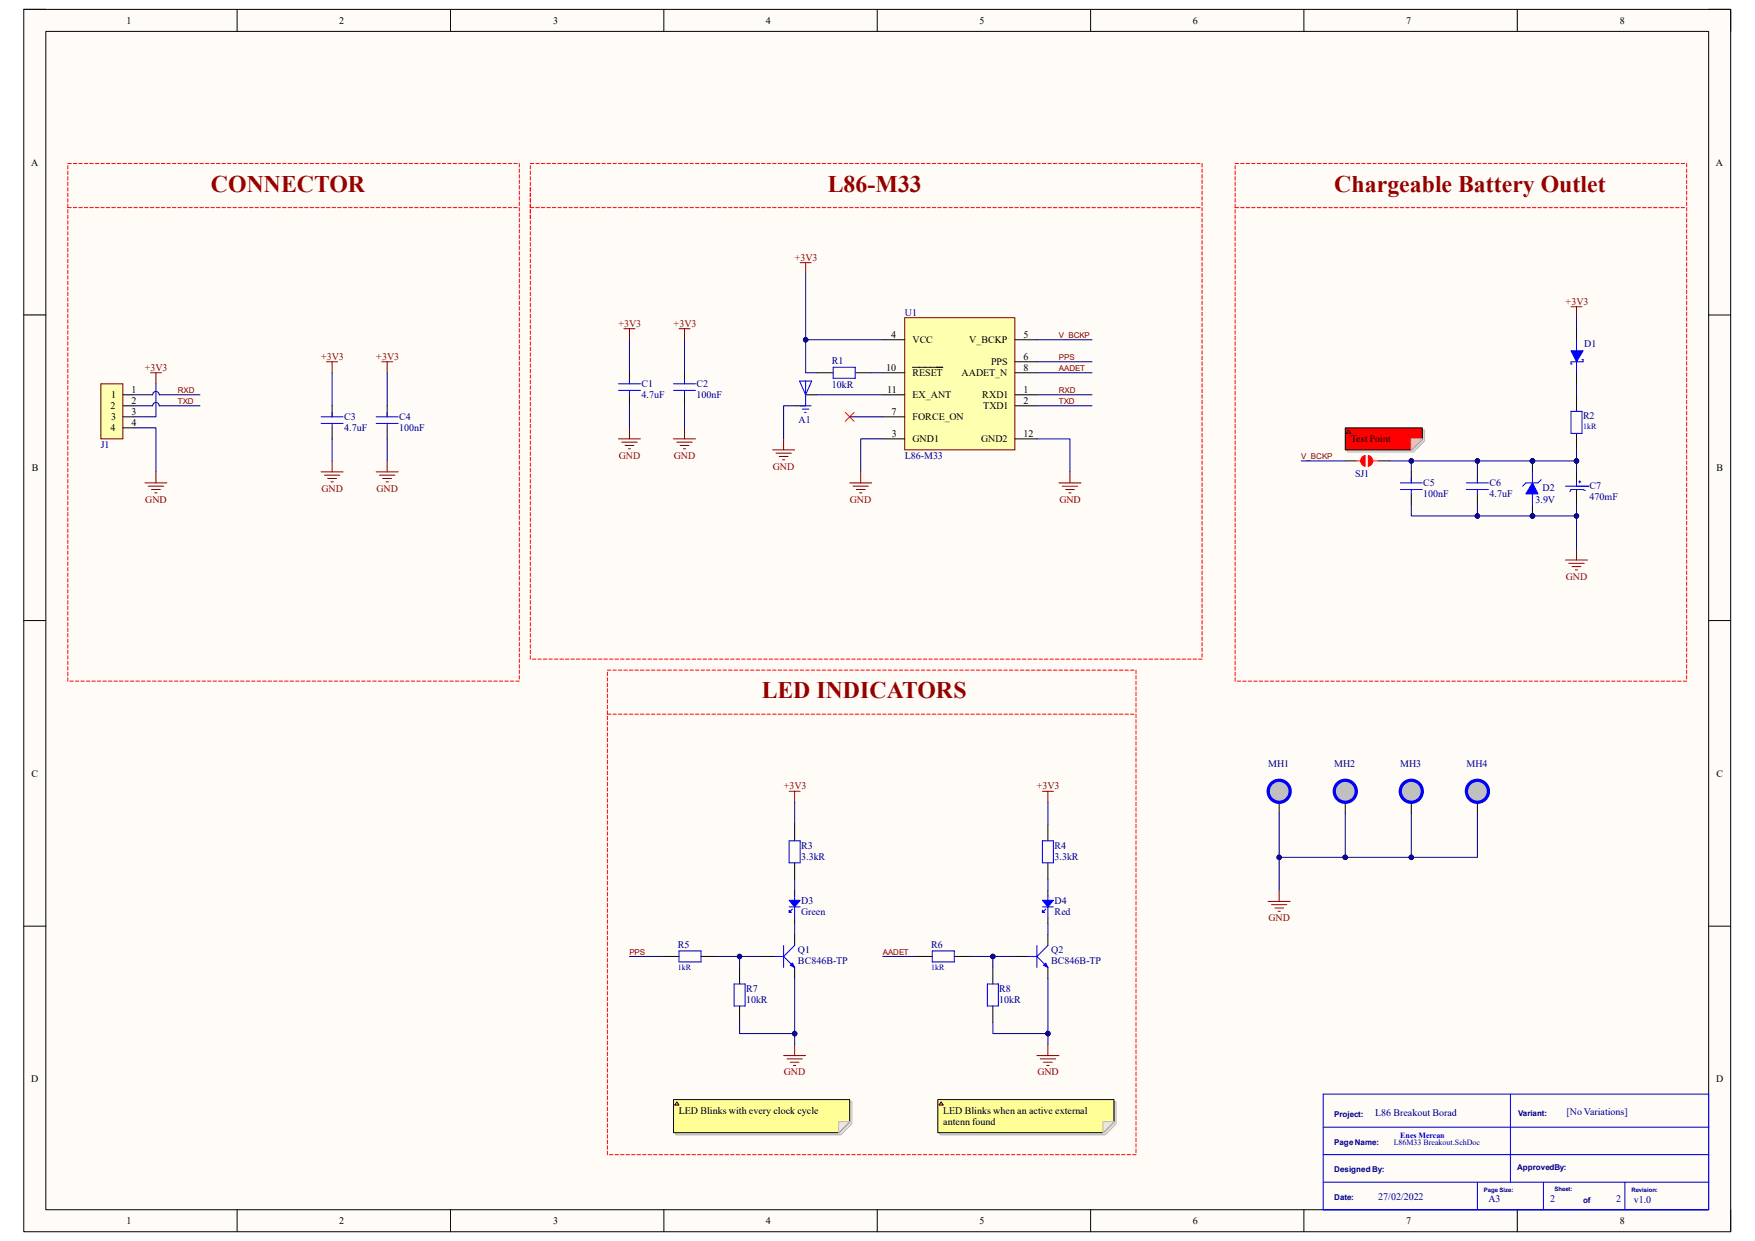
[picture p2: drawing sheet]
<svg xmlns="http://www.w3.org/2000/svg" width="297mm" height="210mm" viewBox="0 0 297 210" stroke-linecap="round" stroke-linejoin="round" font-family="sans-serif">
<defs><g id="words">
<g font-size="4" fill="#980000">
<text x="35.7" y="32.4">CONNECTOR</text>
<text x="140.1" y="32.4">L86-M33</text>
<text x="225.8" y="32.4">Chargeable Battery Outlet</text>
<text x="128.9" y="118.2">LED INDICATORS</text>
</g>
<g font-size="1.7">
<text x="21.4" y="4">1</text>
<text x="57.4" y="4">2</text>
<text x="93.6" y="4">3</text>
<text x="129.6" y="4">4</text>
<text x="165.8" y="4">5</text>
<text x="201.8" y="4">6</text>
<text x="238" y="4">7</text>
<text x="274.1" y="4">8</text>
<text x="5.3" y="28">A</text>
<text x="290.4" y="28">A</text>
<text x="150.8" y="57.1">4</text>
<text x="154.4" y="58.1">VCC</text>
<text x="164" y="58.1">V_BCKP</text>
<text x="173.2" y="57.1">5</text>
<text x="150" y="62.7">10</text>
<text x="154.4" y="63.7">RESET</text>
<text x="162.7" y="63.7">AADET_N</text>
<text x="167.7" y="61.8">PPS</text>
<text x="173.2" y="60.9">6</text>
<text x="173.2" y="62.7">8</text>
<text x="18.7" y="69.3">2</text>
<text x="18.8" y="71.1">3</text>
<text x="18.8" y="67.4">1</text>
<text x="22.3" y="66.5">1</text>
<text x="22.3" y="68.3">2</text>
<text x="22.3" y="70.2">3</text>
<text x="150.2" y="66.5">11</text>
<text x="150.9" y="70.2">7</text>
<text x="154.4" y="67.4">EX_ANT</text>
<text x="154.4" y="71.1">FORCE_ON</text>
<text x="166.2" y="67.4">RXD1</text>
<text x="166.4" y="69.3">TXD1</text>
<text x="173.2" y="66.5">1</text>
<text x="173.2" y="68.3">2</text>
<text x="18.7" y="73">4</text>
<text x="22.3" y="72.1">4</text>
<text x="150.9" y="73.9">3</text>
<text x="154.4" y="74.8">GND1</text>
<text x="166" y="74.8">GND2</text>
<text x="173.2" y="73.9">12</text>
<text x="228.6" y="74.8">Test Point</text>
<text x="5.4" y="79.8">B</text>
<text x="290.5" y="79.8">B</text>
<text x="5.3" y="131.4">C</text>
<text x="290.5" y="131.4">C</text>
<text x="5.3" y="183.2">D</text>
<text x="290.4" y="183.2">D</text>
<text x="114.9" y="188.5">LED Blinks with every clock cycle</text>
<text x="159.6" y="188.5">LED Blinks when an active external</text>
<text x="159.6" y="190.4">antenn found</text>
<text x="21.4" y="207.2">1</text>
<text x="57.4" y="207.2">2</text>
<text x="93.6" y="207.2">3</text>
<text x="129.6" y="207.2">4</text>
<text x="165.8" y="207.2">5</text>
<text x="201.8" y="207.2">6</text>
<text x="238" y="207.2">7</text>
<text x="274.1" y="207.2">8</text>
</g>
<g font-size="1.7" fill="#800000">
<text x="134.5" y="44.1">+3V3</text>
<text x="265" y="51.6">+3V3</text>
<text x="104.6" y="55.3">+3V3</text>
<text x="114" y="55.3">+3V3</text>
<text x="24.5" y="62.7">+3V3</text>
<text x="54.4" y="60.9">+3V3</text>
<text x="63.7" y="60.9">+3V3</text>
<text x="104.7" y="77.6">GND</text>
<text x="114" y="77.6">GND</text>
<text x="54.4" y="83.2">GND</text>
<text x="63.7" y="83.2">GND</text>
<text x="130.8" y="79.5">GND</text>
<text x="24.6" y="85.1">GND</text>
<text x="143.8" y="85.1">GND</text>
<text x="179.3" y="85.1">GND</text>
<text x="265" y="98.1">GND</text>
<text x="132.6" y="133.6">+3V3</text>
<text x="175.5" y="133.6">+3V3</text>
<text x="214.7" y="155.9">GND</text>
<text x="132.7" y="182">GND</text>
<text x="175.6" y="182">GND</text>
</g>
<g font-size="1.7" fill="#000080">
<text x="153.1" y="53.4">U1</text>
<text x="268.1" y="58.8">D1</text>
<text x="108.6" y="65.5">C1</text>
<text x="117.9" y="65.5">C2</text>
<text x="140.8" y="65.7">10kR</text>
<text x="140.8" y="61.6">R1</text>
<text x="58.3" y="71.1">C3</text>
<text x="67.6" y="71.1">C4</text>
<text x="108.6" y="67.4">4.7uF</text>
<text x="117.9" y="67.4">100nF</text>
<text x="135.1" y="71.5">A1</text>
<text x="267.9" y="71">R2</text>
<text x="17.1" y="75.8">J1</text>
<text x="58.3" y="73">4.7uF</text>
<text x="67.6" y="73">100nF</text>
<text x="153.1" y="77.6">L86-M33</text>
<text x="229.3" y="80.6">SJ1</text>
<text x="240.9" y="82.3">C5</text>
<text x="252.1" y="82.3">C6</text>
<text x="261" y="83.1">D2</text>
<text x="269" y="82.7">C7</text>
<text x="240.9" y="84.2">100nF</text>
<text x="252.1" y="84.2">4.7uF</text>
<text x="259.9" y="85.1">3.9V</text>
<text x="269" y="84.5">470mF</text>
<text x="214.6" y="129.8">MH1</text>
<text x="225.8" y="129.8">MH2</text>
<text x="237" y="129.8">MH3</text>
<text x="248.2" y="129.8">MH4</text>
<text x="135.6" y="143.6">R3</text>
<text x="178.5" y="143.6">R4</text>
<text x="135.6" y="145.5">3.3kR</text>
<text x="178.5" y="145.5">3.3kR</text>
<text x="135.6" y="154.8">Green</text>
<text x="135.6" y="153">D3</text>
<text x="178.5" y="154.8">Red</text>
<text x="178.5" y="153">D4</text>
<text x="114.7" y="160.4">R5</text>
<text x="135" y="161.3">Q1</text>
<text x="157.6" y="160.4">R6</text>
<text x="177.9" y="161.3">Q2</text>
<text x="126.3" y="167.9">R7</text>
<text x="135" y="163.2">BC846B-TP</text>
<text x="169.1" y="167.9">R8</text>
<text x="177.9" y="163.2">BC846B-TP</text>
<text x="126.3" y="169.7">10kR</text>
<text x="169.1" y="169.7">10kR</text>
<text x="232.7" y="188.9">L86 Breakout Borad</text>
<text x="265.1" y="188.7">[No Variations]</text>
<text x="233.3" y="203.1">27/02/2022</text>
<text x="251.9" y="203.5">A3</text>
<text x="262.3" y="203.5">2</text>
<text x="273.5" y="203.5">2</text>
<text x="276.5" y="203.6">v1.0</text>
</g>
<g font-size="1.4" fill="#800000">
<text x="179.2" y="57.2">V_BCKP</text>
<text x="179.2" y="62.8">AADET</text>
<text x="179.2" y="61">PPS</text>
<text x="30.1" y="68.4">TXD</text>
<text x="30.1" y="66.5">RXD</text>
<text x="179.2" y="68.4">TXD</text>
<text x="179.2" y="66.5">RXD</text>
<text x="220.2" y="77.7">V_BCKP</text>
<text x="106.5" y="161.6">PPS</text>
<text x="149.4" y="161.6">AADET</text>
</g>
<g font-size="1.4" fill="#000080">
<text x="267.9" y="72.5">1kR</text>
<text x="114.7" y="164.2">1kR</text>
<text x="157.6" y="164.2">1kR</text>
<text x="225.8" y="189">Project:</text>
<text x="256.9" y="188.8">Variant:</text>
<text x="225.8" y="193.8">Page Name:</text>
<text x="235.9" y="193.8">L86M33 Breakout.SchDoc</text>
<text x="256.8" y="198">ApprovedBy:</text>
<text x="225.8" y="203.2">Date:</text>
<text x="225.8" y="198.3">Designed By:</text>
<text x="267.9" y="203.5">of</text>
</g>
<text font-size="1.4" fill="#00f" x="237" y="192.5">Enes Mercan</text>
<g font-size="1" fill="#000080">
<text x="251.1" y="201.7">Page Size:</text>
<text x="263.1" y="201.5">Sheet:</text>
<text x="276.1" y="201.7">Revision:</text>
</g>
</g></defs>
<path d="M4 1.6h288.9v206.8h-288.9z" fill-rule="evenodd" fill="#fffcf8"/>
<path d="M4 1.6h288.9v206.8h-288.9z" fill="none" stroke="#000" stroke-width=".17"/>
<path d="M7.8 5.3h281.4v199.4h-281.4z" fill-rule="evenodd" fill="#fffcf8"/>
<g fill="none" stroke="#000" stroke-width=".17">
<path d="M4 1.6h3.7M7.8 5.3h281.4v199.4h-281.4zM40.1 1.6v3.7M76.2 1.6v3.7M112.3 1.6v3.7M148.5 1.6v3.7M184.6 1.6v3.7M220.7 1.6v3.7M256.8 1.6v3.7M289.2 1.6h3.7v3.7M4 53.3h3.7M289.2 53.3h3.7"/>
<path d="M106.5 63.1v1.8M106.5 66.8v1.9M115.8 63.1v1.8M115.8 66.8v1.9M134.5 68.7h1.8M136.3 66.8h1.9M4 105h3.8M289.2 105h3.7M4 156.7h3.8M134.5 158.1v1.9M289.2 156.7h3.7M128.9 161.9h2.2"/>
<path d="M134.5 163.7v1.9M40.1 204.7v3.7M76.2 204.7v3.7M112.4 204.7v3.7M148.5 204.7v3.7M184.6 204.7v3.7M220.7 204.7v3.7M256.8 204.7v3.7M292.9 204.7v3.7"/>
</g>
<g fill="none" stroke="#00f" stroke-width=".17">
<path d="M104.7 66.1h3.7M104.7 64.9h3.7M106.5 64.2v.7M106.5 66.1v.7M114 66.1h3.7M114 64.9h3.7M115.8 64.2v.7M115.8 66.1v.7M135.3 64.5h2.1l-1.1 2.3zM135.4 68.7h1.9M135.8 69.2h1.1M136.2 69.8h.2"/>
<path d="M136.3 64.5v4.2M132.6 160v3.7M134.5 160l-1.9 1.9M131.1 161.9h1.5M132.6 161.9l1.9 1.8M223.9 190.8h65.3M223.9 195.4h65.3M223.9 185.2h65.3v19.5h-65.3zM255.6 185.2v14.9M223.9 200.1h65.3M250 200.1v4.6M261.2 200.1v4.6"/>
<path d="M275 200.1v4.4"/>
</g>
<g fill="none" stroke="#800000" stroke-width=".17">
<path d="M105.6 55.6h1.9M106.5 55.6v1.9M114.9 55.6h1.9M115.8 55.6v1.9M104.7 74.3h3.7M105.2 74.8h2.6M105.8 75.4h1.5M106.3 75.9h.4M106.5 72.4v1.9M114 74.3h3.7M114.5 74.8h2.6M115.1 75.4h1.5"/>
<path d="M115.7 75.9h.3M115.8 72.4v1.9M130.8 76.1h3.7M131.3 76.7h2.6M131.9 77.2h1.5M132.4 77.8h.4M132.6 74.3v1.8"/>
</g>
<path d="M134.1 163l.4 .7-.8-.3z" fill="#00f"/>
<path d="M133.5 142.3h1.9v3.7h-1.9zM175.5 160v3.7M177.3 160l-1.8 1.9M114.9 160.9h3.7v1.9h-3.7zM124.2 166.5h1.9v3.7h-1.9zM134.1 163l.4 .7-.8-.3zM174 161.9h1.5M175.5 161.9l1.8 1.8" fill="none" stroke="#00f" stroke-width=".17"/>
<path d="M134.5 139.5v2.8M134.5 146v2.8M177.3 158.1v1.9M112.1 161.9h2.8M118.6 161.9h2.8M125.2 163.7v2.8M125.2 170.2v2.8M171.8 161.9h2.2M177.3 163.7v1.9" fill="none" stroke="#000" stroke-width=".17"/>
<path d="M133.5 133.9h1.9M134.5 133.9v1.9M132.6 178.6h3.7M133.2 179.2h2.6M133.7 179.8h1.5M134.5 176.8v1.8M134.3 180.3h.4" fill="none" stroke="#800000" stroke-width=".17"/>
<path d="M177 163l.3 .7-.7-.3z" fill="#00f"/>
<path d="M176.4 142.3h1.9v3.7h-1.9zM176.4 153.5h1.9M177.3 151.6v3.7M157.8 160.9h3.7v1.9h-3.7zM167.1 166.5h1.9v3.7h-1.9zM177 163l.3 .7-.7-.3z" fill="none" stroke="#00f" stroke-width=".17"/>
<path d="M177.3 139.5v2.8M177.3 146v2.8M177.3 150.7v.9M177.3 155.3v1M155 161.9h2.8M161.5 161.9h2.8M168 163.7v2.8M168 170.2v2.8" fill="none" stroke="#000" stroke-width=".17"/>
<path d="M175.5 178.6h3.7M176 179.2h2.6M176.6 179.8h1.5M177.3 176.8v1.8M177.2 180.3h.3" fill="none" stroke="#800000" stroke-width=".17"/>
<path d="M176.4 152.4h1.9l-1 1.1z" fill="#00f"/>
<path d="M176.4 152.4h1.9l-1 1.1zM177 153.8l-.6 .6" fill="none" stroke="#00f" stroke-width=".17"/>
<path d="M176.4 154l.4 .4h-.4z" fill="#00f"/>
<path d="M133.5 153.5h1.9M134.5 151.6v3.7M176.4 154l.4 .4h-.4z" fill="none" stroke="#00f" stroke-width=".17"/>
<path d="M176.4 133.9h1.9M177.3 133.9v1.9" fill="none" stroke="#800000" stroke-width=".17"/>
<path d="M134.5 150.7v.9M134.5 155.3v1" fill="none" stroke="#000" stroke-width=".17"/>
<path d="M133.5 152.4h1.9l-.9 1.1z" fill="#00f"/>
<path d="M133.5 152.4h1.9l-.9 1.1zM134.1 153.8l-.6 .6" fill="none" stroke="#00f" stroke-width=".17"/>
<path d="M133.5 154l.4 .4h-.4z" fill="#00f"/>
<g fill="none" stroke="#00f" stroke-width=".17">
<path d="M265.9 69.6h1.8v3.7h-1.8zM237 82.8h3.7M237 81.7h3.7M238.8 81v.7M238.8 82.8v.8M248.2 82.8h3.7M248.2 81.7h3.7M250 81v.7M250 82.8v.8M264.9 82.3h3.9M266.8 81.7v.6M267.2 81.5h.3"/>
<path d="M267.4 81.4v.3M268.3 83l-.4-.2h-2l-.2 .4M133.5 154l.4 .4h-.4z"/>
</g>
<path d="M238.8 79.9v1.8M250 79.9v1.8M266.8 66.8v2.8M266.8 73.3v2.8M266.8 79.9v1.8M238.8 83.6v1.8M250 83.6v1.8M266.8 82.8v2.6" fill="none" stroke="#000" stroke-width=".17"/>
<path d="M265.9 51.9h1.8M266.8 51.9v1.9M264.9 94.8h3.8M265.5 95.3h2.6M266.1 95.9h1.4M266.6 96.4h.4M266.8 92.9v1.9" fill="none" stroke="#800000" stroke-width=".17"/>
<g fill="none" stroke="#f00" stroke-width=".17">
<path d="M11.5 27.7h.6M11.5 34.5v.6h.6M11.5 28v.6M11.5 29v.5M11.5 29.9v.6M11.5 30.8v.6M11.5 31.8v.5M11.5 32.7v.6M11.5 33.6v.6M11.5 35.5v.6M11.5 36.4v.6M11.5 37.3v.6"/>
<path d="M11.5 38.3v.6M11.5 39.2v.6M12.4 27.7h.6M12.4 35.1h.6M13.3 27.7h.6M13.3 35.1h.6M14.3 27.7h.6M14.3 35.1h.6M15.2 27.7h.6M15.2 35.1h.6M16.1 27.7h.6M16.1 35.1h.6"/>
<path d="M17.1 27.7h.6M17.1 35.1h.6M18 27.7h.6M18 35.1h.6M18.9 27.7h.6M18.9 35.1h.6M19.9 27.7h.5M19.9 35.1h.5M20.8 27.7h.6M20.8 35.1h.6M21.7 27.7h.6M21.7 35.1h.6"/>
<path d="M22.7 27.7h.5M22.7 35.1h.5M23.6 27.7h.6M23.6 35.1h.6M24.5 27.7h.6M24.5 35.1h.6M25.5 27.7h.5M25.5 35.1h.5M26.4 27.7h.6M26.4 35.1h.6M27.3 27.7h.6M27.3 35.1h.6"/>
<path d="M28.2 27.7h.6M28.2 35.1h.6M29.2 27.7h.6M29.2 35.1h.6M30.1 27.7h.6M30.1 35.1h.6M31 27.7h.6M31 35.1h.6M32 27.7h.6M32 35.1h.6M32.9 27.7h.6M32.9 35.1h.6"/>
<path d="M33.8 27.7h.6M33.8 35.1h.6M34.8 27.7h.6M34.8 35.1h.6M35.7 27.7h.6M35.7 35.1h.6M36.6 27.7h.6M36.6 35.1h.6M37.6 27.7h.6M37.6 35.1h.6M38.5 27.7h.6M38.5 35.1h.6"/>
<path d="M39.4 27.7h.6M39.4 35.1h.6M40.4 27.7h.5M40.4 35.1h.5M41.3 27.7h.6M41.3 35.1h.6M42.2 27.7h.6M42.2 35.1h.6M43.2 27.7h.5M43.2 35.1h.5M44.1 27.7h.6M44.1 35.1h.6"/>
<path d="M45 27.7h.6M45 35.1h.6M46 27.7h.5M46 35.1h.5M46.9 27.7h.6M46.9 35.1h.6M47.8 27.7h.6M47.8 35.1h.6M48.7 27.7h.6M48.7 35.1h.6M49.7 27.7h.6M49.7 35.1h.6"/>
<path d="M50.6 27.7h.6M50.6 35.1h.6M51.5 27.7h.6M51.5 35.1h.6M52.5 27.7h.6M52.5 35.1h.6M53.4 27.7h.6M53.4 35.1h.6M54.3 27.7h.6M54.3 35.1h.6M55.3 27.7h.6M55.3 35.1h.6"/>
<path d="M56.2 27.7h.6M56.2 35.1h.6M57.1 27.7h.6M57.1 35.1h.6M58.1 27.7h.6M58.1 35.1h.6M59 27.7h.6M59 35.1h.6M59.9 27.7h.6M59.9 35.1h.6M60.9 27.7h.5M60.9 35.1h.5"/>
<path d="M61.8 27.7h.6M61.8 35.1h.6M62.7 27.7h.6M62.7 35.1h.6M63.7 27.7h.5M63.7 35.1h.5M64.6 27.7h.6M64.6 35.1h.6M65.5 27.7h.6M65.5 35.1h.6M66.5 27.7h.5M66.5 35.1h.5"/>
<path d="M67.4 27.7h.6M67.4 35.1h.6M68.3 27.7h.6M68.3 35.1h.6M69.3 27.7h.5M69.3 35.1h.5M70.2 27.7h.6M70.2 35.1h.6M71.1 27.7h.6M71.1 35.1h.6M72 27.7h.6M72 35.1h.6"/>
<path d="M73 27.7h.6M73 35.1h.6M73.9 27.7h.6M73.9 35.1h.6M74.8 27.7h.6M74.8 35.1h.6M75.8 27.7h.6M75.8 35.1h.6M76.7 27.7h.6M76.7 35.1h.6M77.6 27.7h.6M77.6 35.1h.6"/>
<path d="M78.6 27.7h.6M78.6 35.1h.6M79.5 27.7h.6M79.5 35.1h.6M80.4 27.7h.6M80.4 35.1h.6M81.4 27.7h.5M81.4 35.1h.5M82.3 27.7h.6M82.3 35.1h.6M83.2 27.7h.6M83.2 35.1h.6"/>
<path d="M84.2 27.7h.5M84.2 35.1h.5M85.1 27.7h.6M85.1 35.1h.6M86 27.7h.6M86 35.1h.6M87 27.7h.5M87 35.1h.5M87.9 27.7v.6M87.9 28.6v.6M87.9 29.5v.6M87.9 30.5v.6"/>
<path d="M87.9 31.4v.6M87.9 32.3v.6M87.9 33.3v.6M87.9 34.2v.6M87.9 35.1v.6M87.9 36.1v.5M87.9 37v.6M87.9 37.9v.6M87.9 38.9v.5M87.9 39.8v.6M89.8 27.7h.5M89.8 34.5v.6h.5"/>
<path d="M89.8 28v.6M89.8 29v.5M89.8 29.9v.6M89.8 30.8v.6M89.8 31.8v.5M89.8 32.7v.6M89.8 33.6v.6M89.8 35.5v.6M89.8 36.4v.6M89.8 37.3v.6M89.8 38.3v.6M89.8 39.2v.6"/>
<path d="M90.7 27.7h.6M90.7 35.1h.6M91.6 27.7h.6M91.6 35.1h.6M92.5 27.7h.6M92.5 35.1h.6M93.5 27.7h.6M93.5 35.1h.6M94.4 27.7h.6M94.4 35.1h.6M95.3 27.7h.6M95.3 35.1h.6"/>
<path d="M96.3 27.7h.6M96.3 35.1h.6M97.2 27.7h.6M97.2 35.1h.6M98.1 27.7h.6M98.1 35.1h.6M99.1 27.7h.6M99.1 35.1h.6M100 27.7h.6M100 35.1h.6M100.9 27.7h.6M100.9 35.1h.6"/>
<path d="M101.9 27.7h.5M101.9 35.1h.5M102.8 27.7h.6M102.8 35.1h.6M103.7 27.7h.6M103.7 35.1h.6M104.7 27.7h.5M104.7 35.1h.5M105.6 27.7h.6M105.6 35.1h.6M106.5 27.7h.6M106.5 35.1h.6"/>
<path d="M107.5 27.7h.5M107.5 35.1h.5M108.4 27.7h.6M108.4 35.1h.6M109.3 27.7h.6M109.3 35.1h.6M110.3 27.7h.5M110.3 35.1h.5M111.2 27.7h.6M111.2 35.1h.6M112.1 27.7h.6M112.1 35.1h.6"/>
<path d="M113 27.7h.6M113 35.1h.6M114 27.7h.6M114 35.1h.6M114.9 27.7h.6M114.9 35.1h.6M115.8 27.7h.6M115.8 35.1h.6M116.8 27.7h.6M116.8 35.1h.6M117.7 27.7h.6M117.7 35.1h.6"/>
<path d="M118.6 27.7h.6M118.6 35.1h.6M119.6 27.7h.6M119.6 35.1h.6M120.5 27.7h.6M120.5 35.1h.6M121.4 27.7h.6M121.4 35.1h.6M122.4 27.7h.5M122.4 35.1h.5M123.3 27.7h.6M123.3 35.1h.6"/>
<path d="M124.2 27.7h.6M124.2 35.1h.6M125.2 27.7h.5M125.2 35.1h.5M126.1 27.7h.6M126.1 35.1h.6M127 27.7h.6M127 35.1h.6M128 27.7h.5M128 35.1h.5M128.9 27.7h.6M128.9 35.1h.6"/>
<path d="M129.8 27.7h.6M129.8 35.1h.6M130.8 27.7h.5M130.8 35.1h.5M131.7 27.7h.6M131.7 35.1h.6M132.6 27.7h.6M132.6 35.1h.6M133.5 27.7h.6M133.5 35.1h.6M134.5 27.7h.6M134.5 35.1h.6"/>
<path d="M135.4 27.7h.6M135.4 35.1h.6M136.3 27.7h.6M136.3 35.1h.6M137.3 27.7h.6M137.3 35.1h.6M138.2 27.7h.6M138.2 35.1h.6M139.1 27.7h.6M139.1 35.1h.6M140.1 27.7h.6M140.1 35.1h.6"/>
<path d="M141 27.7h.6M141 35.1h.6M141.9 27.7h.6M141.9 35.1h.6M142.9 27.7h.5M142.9 35.1h.5M143.8 27.7h.6M143.8 35.1h.6M144.7 27.7h.6M144.7 35.1h.6M145.7 27.7h.5M145.7 35.1h.5"/>
<path d="M146.6 27.7h.6M146.6 35.1h.6M147.5 27.7h.6M147.5 35.1h.6M148.5 27.7h.5M148.5 35.1h.5M149.4 27.7h.6M149.4 35.1h.6M150.3 27.7h.6M150.3 35.1h.6M151.3 27.7h.5M151.3 35.1h.5"/>
<path d="M152.2 27.7h.6M152.2 35.1h.6M153.1 27.7h.6M153.1 35.1h.6M154 27.7h.6M154 35.1h.6M155 27.7h.6M155 35.1h.6M155.9 27.7h.6M155.9 35.1h.6M156.8 27.7h.6M156.8 35.1h.6"/>
<path d="M157.8 27.7h.6M157.8 35.1h.6M158.7 27.7h.6M158.7 35.1h.6M159.6 27.7h.6M159.6 35.1h.6M160.6 27.7h.6M160.6 35.1h.6M161.5 27.7h.6M161.5 35.1h.6M162.4 27.7h.6M162.4 35.1h.6"/>
<path d="M163.4 27.7h.5M163.4 35.1h.5M164.3 27.7h.6M164.3 35.1h.6M165.2 27.7h.6M165.2 35.1h.6M166.2 27.7h.5M166.2 35.1h.5M167.1 27.7h.6M167.1 35.1h.6M168 27.7h.6M168 35.1h.6"/>
<path d="M169 27.7h.5M169 35.1h.5M169.9 27.7h.6M169.9 35.1h.6M170.8 27.7h.6M170.8 35.1h.6M171.8 27.7h.5M171.8 35.1h.5M172.7 27.7h.6M172.7 35.1h.6M173.6 27.7h.6M173.6 35.1h.6"/>
<path d="M174.6 27.7h.5M174.6 35.1h.5M175.5 27.7h.6M175.5 35.1h.6M176.4 27.7h.6M176.4 35.1h.6M177.3 27.7h.6M177.3 35.1h.6M178.3 27.7h.6M178.3 35.1h.6M179.2 27.7h.6M179.2 35.1h.6"/>
<path d="M180.1 27.7h.6M180.1 35.1h.6M181.1 27.7h.6M181.1 35.1h.6M182 27.7h.6M182 35.1h.6M182.9 27.7h.6M182.9 35.1h.6M183.9 27.7h.6M183.9 35.1h.6M184.8 27.7h.6M184.8 35.1h.6"/>
<path d="M185.7 27.7h.6M185.7 35.1h.6M186.7 27.7h.6M186.7 35.1h.6M187.6 27.7h.6M187.6 35.1h.6M188.5 27.7h.6M188.5 35.1h.6M189.5 27.7h.5M189.5 35.1h.5M190.4 27.7h.6M190.4 35.1h.6"/>
<path d="M191.3 27.7h.6M191.3 35.1h.6M192.3 27.7h.5M192.3 35.1h.5M193.2 27.7h.6M193.2 35.1h.6M194.1 27.7h.6M194.1 35.1h.6M195.1 27.7h.5M195.1 35.1h.5M196 27.7h.6M196 35.1h.6"/>
<path d="M196.9 27.7h.6M196.9 35.1h.6M197.8 27.7h.6M197.8 35.1h.6M198.8 27.7h.6M198.8 35.1h.6M199.7 27.7h.6M199.7 35.1h.6M200.6 27.7h.6M200.6 35.1h.6M201.6 27.7h.6M201.6 35.1h.6"/>
<path d="M202.5 27.7h.6M202.5 35.1h.6M203.4 27.7v.6M203.4 28.6v.6M203.4 29.5v.6M203.4 30.5v.6M203.4 31.4v.6M203.4 32.3v.6M203.4 33.3v.6M203.4 34.2v.6M203.4 35.1v.6M203.4 36.1v.6"/>
<path d="M203.4 37v.6M203.4 37.9v.6M203.4 38.9v.5M203.4 39.8v.6M209 28v.6M209 29v.5M209 29.9v.6M209 30.8v.6M209 31.8v.5M209 32.7v.6M209 33.6v.6M209 34.6v.5h.6"/>
<path d="M209 35.5v.6M209 36.4v.6M209 37.3v.6M209 38.3v.6M209 39.2v.6M209 27.7h.6M210 27.7h.5M210 35.1h.5M210.9 27.7h.6M210.9 35.1h.6M211.8 27.7h.6M211.8 35.1h.6"/>
<path d="M212.8 27.7h.5M212.8 35.1h.5M213.7 27.7h.6M213.7 35.1h.6M214.6 27.7h.6M214.6 35.1h.6M215.6 27.7h.5M215.6 35.1h.5M216.5 27.7h.6M216.5 35.1h.6M217.4 27.7h.6M217.4 35.1h.6"/>
<path d="M218.3 27.7h.6M218.3 35.1h.6M219.3 27.7h.6M219.3 35.1h.6M220.2 27.7h.6M220.2 35.1h.6M221.1 27.7h.6M221.1 35.1h.6M222.1 27.7h.6M222.1 35.1h.6M223 27.7h.6M223 35.1h.6"/>
<path d="M223.9 27.7h.6M223.9 35.1h.6M224.9 27.7h.6M224.9 35.1h.6M225.8 27.7h.6M225.8 35.1h.6M226.7 27.7h.6M226.7 35.1h.6M227.7 27.7h.6M227.7 35.1h.6M228.6 27.7h.6M228.6 35.1h.6"/>
<path d="M229.5 27.7h.6M229.5 35.1h.6M230.5 27.7h.5M230.5 35.1h.5M231.4 27.7h.6M231.4 35.1h.6M232.3 27.7h.6M232.3 35.1h.6M233.3 27.7h.5M233.3 35.1h.5M234.2 27.7h.6M234.2 35.1h.6"/>
<path d="M235.1 27.7h.6M235.1 35.1h.6M236.1 27.7h.5M236.1 35.1h.5M237 27.7h.6M237 35.1h.6M237.9 27.7h.6M237.9 35.1h.6M238.8 27.7h.6M238.8 35.1h.6M239.8 27.7h.6M239.8 35.1h.6"/>
<path d="M240.7 27.7h.6M240.7 35.1h.6M241.6 27.7h.6M241.6 35.1h.6M242.6 27.7h.6M242.6 35.1h.6M243.5 27.7h.6M243.5 35.1h.6M244.4 27.7h.6M244.4 35.1h.6M245.4 27.7h.6M245.4 35.1h.6"/>
<path d="M246.3 27.7h.6M246.3 35.1h.6M247.2 27.7h.6M247.2 35.1h.6M248.2 27.7h.6M248.2 35.1h.6M249.1 27.7h.6M249.1 35.1h.6M250 27.7h.6M250 35.1h.6M251 27.7h.5M251 35.1h.5"/>
<path d="M251.9 27.7h.6M251.9 35.1h.6M252.8 27.7h.6M252.8 35.1h.6M253.8 27.7h.5M253.8 35.1h.5M254.7 27.7h.6M254.7 35.1h.6M255.6 27.7h.6M255.6 35.1h.6M256.6 27.7h.5M256.6 35.1h.5"/>
<path d="M257.5 27.7h.6M257.5 35.1h.6M258.4 27.7h.6M258.4 35.1h.6M259.3 27.7h.6M259.3 35.1h.6M260.3 27.7h.6M260.3 35.1h.6M261.2 27.7h.6M261.2 35.1h.6M262.1 27.7h.6M262.1 35.1h.6"/>
<path d="M263.1 27.7h.6M263.1 35.1h.6M264 27.7h.6M264 35.1h.6M264.9 27.7h.6M264.9 35.1h.6M265.9 27.7h.6M265.9 35.1h.6M266.8 27.7h.6M266.8 35.1h.6M267.7 27.7h.6M267.7 35.1h.6"/>
<path d="M268.7 27.7h.6M268.7 35.1h.6M269.6 27.7h.6M269.6 35.1h.6M270.5 27.7h.6M270.5 35.1h.6M271.5 27.7h.5M271.5 35.1h.5M272.4 27.7h.6M272.4 35.1h.6M273.3 27.7h.6M273.3 35.1h.6"/>
<path d="M274.3 27.7h.5M274.3 35.1h.5M275.2 27.7h.6M275.2 35.1h.6M276.1 27.7h.6M276.1 35.1h.6M277.1 27.7h.5M277.1 35.1h.5M278 27.7h.6M278 35.1h.6M278.9 27.7h.6M278.9 35.1h.6"/>
<path d="M279.8 27.7h.6M279.8 35.1h.6M280.8 27.7h.6M280.8 35.1h.6M281.7 27.7h.6M281.7 35.1h.6M282.6 27.7h.6M282.6 35.1h.6M283.6 27.7h.6M283.6 35.1h.6M284.5 27.7h.6M284.5 35.1h.6"/>
<path d="M285.4 27.7v.6M285.4 28.6v.6M285.4 29.5v.6M285.4 30.5v.6M285.4 31.4v.6M285.4 32.3v.6M285.4 33.3v.6M285.4 34.2v.6M285.4 35.1v.6M285.4 36.1v.6M285.4 37v.6M285.4 37.9v.6"/>
<path d="M285.4 38.9v.5M285.4 39.8v.6M11.5 40.1v.6M11.5 41.1v.6M11.5 42v.6M11.5 42.9v.6M11.5 43.9v.5M11.5 44.8v.6M11.5 45.7v.6M11.5 46.7v.5M11.5 47.6v.6M11.5 48.5v.6"/>
<path d="M11.5 49.5v.5M11.5 50.4v.6M11.5 51.3v.6M11.5 52.3v.5M11.5 53.2v.6M11.5 54.1v.6M11.5 55v.6M11.5 56v.6M11.5 56.9v.6M11.5 57.8v.6M11.5 58.8v.6M11.5 59.7v.6"/>
<path d="M87.9 40.7v.6M87.9 41.7v.5M87.9 42.6v.6M87.9 43.5v.6M87.9 44.4v.6M87.9 45.4v.6M87.9 46.3v.6M87.9 47.2v.6M87.9 48.2v.6M87.9 49.1v.6M87.9 50v.6M87.9 51v.6"/>
<path d="M87.9 51.9v.6M87.9 52.8v.6M87.9 53.8v.6M87.9 54.7v.6M87.9 55.6v.6M87.9 56.6v.5M87.9 57.5v.6M87.9 58.4v.6M87.9 59.4v.5M89.8 40.1v.6M89.8 41.1v.6M89.8 42v.6"/>
<path d="M89.8 42.9v.6M89.8 43.9v.5M89.8 44.8v.6M89.8 45.7v.6M89.8 46.7v.5M89.8 47.6v.6M89.8 48.5v.6M89.8 49.5v.5M89.8 50.4v.6M89.8 51.3v.6M89.8 52.3v.5M89.8 53.2v.6"/>
<path d="M89.8 54.1v.6M89.8 55v.6M89.8 56v.6M89.8 56.9v.6M89.8 57.8v.6M89.8 58.8v.6M89.8 59.7v.6M203.4 40.7v.6M203.4 41.7v.5M203.4 42.6v.6M203.4 43.5v.6M203.4 44.4v.6"/>
<path d="M203.4 45.4v.6M203.4 46.3v.6M203.4 47.2v.6M203.4 48.2v.6M203.4 49.1v.6M203.4 50v.6M203.4 51v.6M203.4 51.9v.6M203.4 52.8v.6M203.4 53.8v.6M203.4 54.7v.6M203.4 55.6v.6"/>
<path d="M203.4 56.6v.5M203.4 57.5v.6M203.4 58.4v.6M203.4 59.4v.5M209 40.1v.6M209 41.1v.6M209 42v.6M209 42.9v.6M209 43.9v.5M209 44.8v.6M209 45.7v.6M209 46.7v.5"/>
<path d="M209 47.6v.6M209 48.5v.6M209 49.5v.5M209 50.4v.6M209 51.3v.6M209 52.3v.5M209 53.2v.6M209 54.1v.6M209 55.1v.5M209 56v.6M209 56.9v.6M209 57.8v.6"/>
<path d="M209 58.8v.6M209 59.7v.6M285.4 40.7v.6M285.4 41.7v.5M285.4 42.6v.6M285.4 43.5v.6M285.4 44.4v.6M285.4 45.4v.6M285.4 46.3v.6M285.4 47.2v.6M285.4 48.2v.6M285.4 49.1v.6"/>
<path d="M285.4 50v.6M285.4 51v.6M285.4 51.9v.6M285.4 52.8v.6M285.4 53.8v.6M285.4 54.7v.6M285.4 55.6v.6M285.4 56.6v.5M285.4 57.5v.6M285.4 58.4v.6M285.4 59.4v.5M11.5 60.6v.6"/>
<path d="M11.5 61.6v.6M11.5 62.5v.6M11.5 63.4v.6M11.5 64.4v.5M11.5 65.3v.6M11.5 66.2v.6M11.5 67.2v.5M11.5 68.1v.6M11.5 69v.6M11.5 70v.5M11.5 70.9v.6M11.5 71.8v.6"/>
<path d="M11.5 72.8v.5M11.5 73.7v.6M11.5 74.6v.6M11.5 75.5v.6M11.5 76.5v.6M11.5 77.4v.6M11.5 78.3v.6M11.5 79.3v.6M87.9 60.3v.6M87.9 61.2v.6M87.9 62.2v.5M87.9 63.1v.6"/>
<path d="M87.9 64v.6M87.9 64.9v.6M87.9 65.9v.6M87.9 66.8v.6M87.9 67.7v.6M87.9 68.7v.6M87.9 69.6v.6M87.9 70.5v.6M87.9 71.5v.6M87.9 72.4v.6M87.9 73.3v.6M87.9 74.3v.6"/>
<path d="M87.9 75.2v.6M87.9 76.1v.6M87.9 77.1v.5M87.9 78v.6M87.9 78.9v.6M87.9 79.9v.5M89.8 60.6v.6M89.8 61.6v.6M89.8 62.5v.6M89.8 63.4v.6M89.8 64.4v.5M89.8 65.3v.6"/>
<path d="M89.8 66.2v.6M89.8 67.2v.5M89.8 68.1v.6M89.8 69v.6M89.8 70v.5M89.8 70.9v.6M89.8 71.8v.6M89.8 72.8v.5M89.8 73.7v.6M89.8 74.6v.6M89.8 75.5v.6M89.8 76.5v.6"/>
<path d="M89.8 77.4v.6M89.8 78.3v.6M89.8 79.3v.6M203.4 60.3v.6M203.4 61.2v.6M203.4 62.2v.5M203.4 63.1v.6M203.4 64v.6M203.4 64.9v.6M203.4 65.9v.6M203.4 66.8v.6M203.4 67.7v.6"/>
<path d="M203.4 68.7v.6M203.4 69.6v.6M203.4 70.5v.6M203.4 71.5v.6M203.4 72.4v.6M203.4 73.3v.6M203.4 74.3v.6M203.4 75.2v.6M203.4 76.1v.6M203.4 77.1v.5M203.4 78v.6M203.4 78.9v.6"/>
<path d="M203.4 79.9v.5M209 60.6v.6M209 61.6v.6M209 62.5v.6M209 63.4v.6M209 64.4v.5M209 65.3v.6M209 66.2v.6M209 67.2v.5M209 68.1v.6M209 69v.6M209 70v.5"/>
<path d="M209 70.9v.6M209 71.8v.6M209 72.8v.5M209 73.7v.6M209 74.6v.6M209 75.6v.5M209 76.5v.6M209 77.4v.6M209 78.3v.6M209 79.3v.6M285.4 60.3v.6M285.4 61.2v.6"/>
<path d="M285.4 62.2v.5M285.4 63.1v.6M285.4 64v.6M285.4 64.9v.6M285.4 65.9v.6M285.4 66.8v.6M285.4 67.7v.6M285.4 68.7v.6M285.4 69.6v.6M285.4 70.5v.6M285.4 71.5v.6M285.4 72.4v.6"/>
<path d="M285.4 73.3v.6M285.4 74.3v.6M285.4 75.2v.6M285.4 76.1v.6M285.4 77.1v.5M285.4 78v.6M285.4 78.9v.6M285.4 79.9v.5M11.5 80.2v.6M11.5 81.1v.6M11.5 82.1v.6M11.5 83v.6"/>
<path d="M11.5 83.9v.6M11.5 84.9v.5M11.5 85.8v.6M11.5 86.7v.6M11.5 87.7v.5M11.5 88.6v.6M11.5 89.5v.6M11.5 90.5v.5M11.5 91.4v.6M11.5 92.3v.6M11.5 93.3v.5M11.5 94.2v.6"/>
<path d="M11.5 95.1v.6M11.5 96v.6M11.5 97v.6M11.5 97.9v.6M11.5 98.8v.6M11.5 99.8v.6M87.9 80.8v.6M87.9 81.7v.6M87.9 82.7v.5M87.9 83.6v.6M87.9 84.5v.6M87.9 85.4v.6"/>
<path d="M87.9 86.4v.6M87.9 87.3v.6M87.9 88.2v.6M87.9 89.2v.6M87.9 90.1v.6M87.9 91v.6M87.9 92v.6M87.9 92.9v.6M87.9 93.8v.6M87.9 94.8v.6M87.9 95.7v.6M87.9 96.6v.6"/>
<path d="M87.9 97.6v.5M87.9 98.5v.6M87.9 99.4v.6M89.8 80.2v.6M89.8 81.1v.6M89.8 82.1v.6M89.8 83v.6M89.8 83.9v.6M89.8 84.9v.5M89.8 85.8v.6M89.8 86.7v.6M89.8 87.7v.5"/>
<path d="M89.8 88.6v.6M89.8 89.5v.6M89.8 90.5v.5M89.8 91.4v.6M89.8 92.3v.6M89.8 93.3v.5M89.8 94.2v.6M89.8 95.1v.6M89.8 96v.6M89.8 97v.6M89.8 97.9v.6M89.8 98.8v.6"/>
<path d="M89.8 99.8v.6M203.4 80.8v.6M203.4 81.7v.6M203.4 82.7v.5M203.4 83.6v.6M203.4 84.5v.6M203.4 85.4v.6M203.4 86.4v.6M203.4 87.3v.6M203.4 88.2v.6M203.4 89.2v.6M203.4 90.1v.6"/>
<path d="M203.4 91v.6M203.4 92v.6M203.4 92.9v.6M203.4 93.8v.6M203.4 94.8v.6M203.4 95.7v.6M203.4 96.6v.6M203.4 97.6v.5M203.4 98.5v.6M203.4 99.4v.6M209 80.2v.6M209 81.1v.6"/>
<path d="M209 82.1v.6M209 83v.6M209 83.9v.6M209 84.9v.5M209 85.8v.6M209 86.7v.6M209 87.7v.5M209 88.6v.6M209 89.5v.6M209 90.5v.5M209 91.4v.6M209 92.3v.6"/>
<path d="M209 93.3v.5M209 94.2v.6M209 95.1v.6M209 96.1v.5M209 97v.6M209 97.9v.6M209 98.8v.6M209 99.8v.6M285.4 80.8v.6M285.4 81.7v.6M285.4 82.7v.5M285.4 83.6v.6"/>
<path d="M285.4 84.5v.6M285.4 85.4v.6M285.4 86.4v.6M285.4 87.3v.6M285.4 88.2v.6M285.4 89.2v.6M285.4 90.1v.6M285.4 91v.6M285.4 92v.6M285.4 92.9v.6M285.4 93.8v.6M285.4 94.8v.6"/>
<path d="M285.4 95.7v.6M285.4 96.6v.6M285.4 97.6v.5M285.4 98.5v.6M285.4 99.4v.6M11.5 100.7v.6M11.5 101.6v.6M11.5 102.6v.6M11.5 103.5v.6M11.5 104.4v.6M11.5 105.4v.5M11.5 106.3v.6"/>
<path d="M11.5 107.2v.6M11.5 108.2v.5M11.5 109.1v.6M11.5 110v.6M11.5 111v.5M11.5 111.9v.6M11.5 112.8v.6M11.5 113.8v.5M11.5 114.7v.6M11.8 115.3h.6M12.8 115.3h.5M13.7 115.3h.6"/>
<path d="M14.6 115.3h.6M15.6 115.3h.5M16.5 115.3h.6M17.4 115.3h.6M18.4 115.3h.5M19.3 115.3h.6M20.2 115.3h.6M21.1 115.3h.6M22.1 115.3h.6M23 115.3h.6M23.9 115.3h.6M24.9 115.3h.6"/>
<path d="M25.8 115.3h.6M26.7 115.3h.6M27.7 115.3h.6M28.6 115.3h.6M29.5 115.3h.6M30.5 115.3h.5M31.4 115.3h.6M32.3 115.3h.6M33.3 115.3h.5M34.2 115.3h.6M35.1 115.3h.6M36.1 115.3h.5"/>
<path d="M37 115.3h.6M37.9 115.3h.6M38.9 115.3h.5M39.8 115.3h.6M40.7 115.3h.6M41.6 115.3h.6M42.6 115.3h.6M43.5 115.3h.6M44.4 115.3h.6M45.4 115.3h.6M46.3 115.3h.6M47.2 115.3h.6"/>
<path d="M48.2 115.3h.6M49.1 115.3h.6M50 115.3h.6M51 115.3h.5M51.9 115.3h.6M52.8 115.3h.6M53.8 115.3h.5M54.7 115.3h.6M55.6 115.3h.6M56.6 115.3h.5M57.5 115.3h.6M58.4 115.3h.6"/>
<path d="M59.4 115.3h.5M60.3 115.3h.6M61.2 115.3h.6M62.1 115.3h.6M63.1 115.3h.6M64 115.3h.6M64.9 115.3h.6M65.9 115.3h.6M66.8 115.3h.6M67.7 115.3h.6M68.7 115.3h.6M69.6 115.3h.6"/>
<path d="M70.5 115.3h.6M71.5 115.3h.5M72.4 115.3h.6M73.3 115.3h.6M74.3 115.3h.5M75.2 115.3h.6M76.1 115.3h.6M77.1 115.3h.5M78 115.3h.6M78.9 115.3h.6M79.9 115.3h.5M80.8 115.3h.6"/>
<path d="M81.7 115.3h.6M82.6 115.3h.6M83.6 115.3h.6M84.5 115.3h.6M85.4 115.3h.6M86.4 115.3h.6M87.3 115.3h.6M87.9 100.4v.5M87.9 101.3v.6M87.9 102.2v.6M87.9 103.2v.5M87.9 104.1v.6"/>
<path d="M87.9 105v.6M87.9 105.9v.6M87.9 106.9v.6M87.9 107.8v.6M87.9 108.7v.6M87.9 109.7v.6M87.9 110.6v.6M87.9 111.5v.6M87.9 112.5v.6M87.9 113.4v.6M87.9 114.3v.6M89.8 100.7v.6"/>
<path d="M89.8 101.6v.6M89.8 102.6v.6M89.8 103.5v.6M89.8 104.4v.6M89.8 105.4v.5M89.8 106.3v.6M89.8 107.2v.6M89.8 108.2v.5M89.8 109.1v.6M89.8 110v.6M89.8 111v.5M90.1 111.5h.6"/>
<path d="M91 111.5h.6M92 111.5h.5M92.9 111.5h.6M93.8 111.5h.6M94.8 111.5h.5M95.7 111.5h.6M96.6 111.5h.6M97.6 111.5h.5M98.5 111.5h.6M99.4 111.5h.6M100.4 111.5h.5M101.3 111.5h.6"/>
<path d="M102.2 111.5h.6M102.8 113.8v.5M102.8 114.7v.6M102.8 115.6v.6M102.8 116.5v.6M102.8 117.5v.6M102.8 118.4v.6M102.8 119.3v.6M102.8 113.4h.6M103.1 111.5h.6M103.7 113.4h.6M104.1 111.5h.6"/>
<path d="M104.7 113.4h.5M105 111.5h.6M105.6 113.4h.6M105.9 111.5h.6M106.5 113.4h.6M106.9 111.5h.6M107.5 113.4h.5M107.8 111.5h.6M108.4 113.4h.6M108.7 111.5h.6M109.3 113.4h.6M109.7 111.5h.6"/>
<path d="M110.3 113.4h.5M110.6 111.5h.6M111.2 113.4h.6M111.5 111.5h.6M112.1 113.4h.6M112.5 111.5h.5M113 113.4h.6M113.4 111.5h.6M114 113.4h.6M114.3 111.5h.6M114.9 113.4h.6M115.3 111.5h.5"/>
<path d="M115.8 113.4h.6M116.2 111.5h.6M116.8 113.4h.6M117.1 111.5h.6M117.7 113.4h.6M118.1 111.5h.5M118.6 113.4h.6M119 111.5h.6M119.6 113.4h.6M119.9 111.5h.6M120.5 113.4h.6M120.9 111.5h.5"/>
<path d="M121.4 113.4h.6M121.8 111.5h.6M122.4 113.4h.5M122.7 111.5h.6M123.3 113.4h.6M123.6 111.5h.6M124.2 113.4h.6M124.6 111.5h.6M125.2 113.4h.5M125.5 111.5h.6M126.1 113.4h.6M126.4 111.5h.6"/>
<path d="M127 113.4h.6M127.4 111.5h.6M128 113.4h.5M128.3 111.5h.6M128.9 113.4h.6M129.2 111.5h.6M129.8 113.4h.6M130.2 111.5h.6M130.8 113.4h.5M131.1 111.5h.6M131.7 113.4h.6M132 111.5h.6"/>
<path d="M132.6 113.4h.6M133 111.5h.5M133.5 113.4h.6M133.9 111.5h.6M134.5 113.4h.6M134.8 111.5h.6M135.4 113.4h.6M135.8 111.5h.5M136.3 113.4h.6M136.7 111.5h.6M137.3 113.4h.6M137.6 111.5h.6"/>
<path d="M138.2 113.4h.6M138.6 111.5h.5M139.1 113.4h.6M139.5 111.5h.6M140.1 113.4h.6M140.4 111.5h.6M141 113.4h.6M141.4 111.5h.5M141.9 113.4h.6M142.3 111.5h.6M142.9 113.4h.5M143.2 111.5h.6"/>
<path d="M143.8 113.4h.6M144.2 111.5h.5M144.7 113.4h.6M145.1 111.5h.6M145.7 113.4h.5M146 111.5h.6M146.6 113.4h.6M146.9 111.5h.6M147.5 113.4h.6M147.9 111.5h.6M148.5 113.4h.5M148.8 111.5h.6"/>
<path d="M149.4 113.4h.6M149.7 111.5h.6M150.3 113.4h.6M150.7 111.5h.6M151.3 113.4h.5M151.6 111.5h.6M152.2 113.4h.6M152.5 111.5h.6M153.1 113.4h.6M153.5 111.5h.5M154 113.4h.6M154.4 111.5h.6"/>
<path d="M155 113.4h.6M155.3 111.5h.6M155.9 113.4h.6M156.3 111.5h.5M156.8 113.4h.6M157.2 111.5h.6M157.8 113.4h.6M158.1 111.5h.6M158.7 113.4h.6M159.1 111.5h.5M159.6 113.4h.6M160 111.5h.6"/>
<path d="M160.6 113.4h.6M160.9 111.5h.6M161.5 113.4h.6M161.9 111.5h.5M162.4 113.4h.6M162.8 111.5h.6M163.4 113.4h.5M163.7 111.5h.6M164.3 113.4h.6M164.7 111.5h.5M165.2 113.4h.6M165.6 111.5h.6"/>
<path d="M166.2 113.4h.5M166.5 111.5h.6M167.1 113.4h.6M167.4 111.5h.6M168 113.4h.6M168.4 111.5h.6M169 113.4h.5M169.3 111.5h.6M169.9 113.4h.6M170.2 111.5h.6M170.8 113.4h.6M171.2 111.5h.6"/>
<path d="M171.8 113.4h.5M172.1 111.5h.6M172.7 113.4h.6M173 111.5h.6M173.6 113.4h.6M174 111.5h.6M174.6 113.4h.5M174.9 111.5h.6M175.5 113.4h.6M175.8 111.5h.6M176.4 113.4h.6M176.8 111.5h.5"/>
<path d="M177.3 113.4h.6M177.7 111.5h.6M178.3 113.4h.6M178.6 111.5h.6M179.2 113.4h.6M179.6 111.5h.5M180.1 113.4h.6M180.5 111.5h.6M181.1 113.4h.6M181.4 111.5h.6M182 113.4h.6M182.4 111.5h.5"/>
<path d="M182.9 113.4h.6M183.3 111.5h.6M183.9 113.4h.6M184.2 111.5h.6M184.8 113.4h.6M185.2 111.5h.5M185.7 113.4h.6M186.1 111.5h.6M186.7 113.4h.6M187 111.5h.6M187.6 113.4h.6M187.9 111.5h.6"/>
<path d="M188.5 113.4h.6M188.9 111.5h.6M189.5 113.4h.5M189.8 111.5h.6M190.4 113.4h.6M190.7 111.5h.6M191.3 113.4h.6M191.7 111.5h.6M192.3 113.4v.6M192.3 114.3v.6M192.3 115.3v.6M192.3 116.2v.6"/>
<path d="M192.3 117.1v.6M192.3 118.1v.5M192.3 119v.6M192.3 119.9v.6M192.6 111.5h.6M193.5 111.5h.6M194.5 111.5h.6M195.4 111.5h.6M196.3 111.5h.6M197.3 111.5h.5M198.2 111.5h.6M199.1 111.5h.6"/>
<path d="M200.1 111.5h.5M201 111.5h.6M201.9 111.5h.6M202.9 111.5h.5M203.4 100.4v.5M203.4 101.3v.6M203.4 102.2v.6M203.4 103.2v.5M203.4 104.1v.6M203.4 105v.6M203.4 105.9v.6M203.4 106.9v.6"/>
<path d="M203.4 107.8v.6M203.4 108.7v.6M203.4 109.7v.6M203.4 110.6v.6M209 100.7v.6M209 101.6v.6M209 102.6v.6M209 103.5v.6M209 104.4v.6M209 105.4v.5M209 106.3v.6M209 107.2v.6"/>
<path d="M209 108.2v.5M209 109.1v.6M209 110v.6M209 111v.5M209 111.9v.6M209 112.8v.6M209 113.8v.5M209 114.7v.6M209.4 115.3h.6M210.3 115.3h.6M211.2 115.3h.6M212.2 115.3h.6"/>
<path d="M213.1 115.3h.6M214 115.3h.6M215 115.3h.6M215.9 115.3h.6M216.8 115.3h.6M217.8 115.3h.5M218.7 115.3h.6M219.6 115.3h.6M220.6 115.3h.5M221.5 115.3h.6M222.4 115.3h.6M223.4 115.3h.5"/>
<path d="M224.3 115.3h.6M225.2 115.3h.6M226.2 115.3h.5M227.1 115.3h.6M228 115.3h.6M228.9 115.3h.6M229.9 115.3h.6M230.8 115.3h.6M231.7 115.3h.6M232.7 115.3h.6M233.6 115.3h.6M234.5 115.3h.6"/>
<path d="M235.5 115.3h.6M236.4 115.3h.6M237.3 115.3h.6M238.3 115.3h.5M239.2 115.3h.6M240.1 115.3h.6M241.1 115.3h.5M242 115.3h.6M242.9 115.3h.6M243.9 115.3h.5M244.8 115.3h.6M245.7 115.3h.6"/>
<path d="M246.7 115.3h.5M247.6 115.3h.6M248.5 115.3h.6M249.4 115.3h.6M250.4 115.3h.6M251.3 115.3h.6M252.2 115.3h.6M253.2 115.3h.6M254.1 115.3h.6M255 115.3h.6M256 115.3h.6M256.9 115.3h.6"/>
<path d="M257.8 115.3h.6M258.8 115.3h.5M259.7 115.3h.6M260.6 115.3h.6M261.6 115.3h.5M262.5 115.3h.6M263.4 115.3h.6M264.4 115.3h.5M265.3 115.3h.6M266.2 115.3h.6M267.2 115.3h.5M268.1 115.3h.6"/>
<path d="M269 115.3h.6M269.9 115.3h.6M270.9 115.3h.6M271.8 115.3h.6M272.7 115.3h.6M273.7 115.3h.6M274.6 115.3h.6M275.5 115.3h.6M276.5 115.3h.6M277.4 115.3h.6M278.3 115.3h.6M279.3 115.3h.5"/>
<path d="M280.2 115.3h.6M281.1 115.3h.6M282.1 115.3h.5M283 115.3h.6M283.9 115.3h.6M284.9 115.3h.5M285.4 100.4v.5M285.4 101.3v.6M285.4 102.2v.6M285.4 103.2v.5M285.4 104.1v.6M285.4 105v.6"/>
<path d="M285.4 105.9v.6M285.4 106.9v.6M285.4 107.8v.6M285.4 108.7v.6M285.4 109.7v.6M285.4 110.6v.6M285.4 111.5v.6M285.4 112.5v.6M285.4 113.4v.6M285.4 114.3v.6M102.8 120.3v.6h.6M102.8 121.2v.6"/>
<path d="M102.8 122.1v.6M102.8 123.1v.6M102.8 124v.6M102.8 124.9v.6M102.8 125.9v.5M102.8 126.8v.6M102.8 127.7v.6M102.8 128.7v.5M102.8 129.6v.6M102.8 130.5v.6M102.8 131.5v.5M102.8 132.4v.6"/>
<path d="M102.8 133.3v.6M102.8 134.3v.5M102.8 135.2v.6M102.8 136.1v.6M102.8 137v.6M102.8 138v.6M102.8 138.9v.6M102.8 139.8v.6M103.7 120.9h.6M104.7 120.9h.5M105.6 120.9h.6M106.5 120.9h.6"/>
<path d="M107.5 120.9h.5M108.4 120.9h.6M109.3 120.9h.6M110.3 120.9h.5M111.2 120.9h.6M112.1 120.9h.6M113 120.9h.6M114 120.9h.6M114.9 120.9h.6M115.8 120.9h.6M116.8 120.9h.6M117.7 120.9h.6"/>
<path d="M118.6 120.9h.6M119.6 120.9h.6M120.5 120.9h.6M121.4 120.9h.6M122.4 120.9h.5M123.3 120.9h.6M124.2 120.9h.6M125.2 120.9h.5M126.1 120.9h.6M127 120.9h.6M128 120.9h.5M128.9 120.9h.6"/>
<path d="M129.8 120.9h.6M130.8 120.9h.5M131.7 120.9h.6M132.6 120.9h.6M133.5 120.9h.6M134.5 120.9h.6M135.4 120.9h.6M136.3 120.9h.6M137.3 120.9h.6M138.2 120.9h.6M139.1 120.9h.6M140.1 120.9h.6"/>
<path d="M141 120.9h.6M141.9 120.9h.6M142.9 120.9h.5M143.8 120.9h.6M144.7 120.9h.6M145.7 120.9h.5M146.6 120.9h.6M147.5 120.9h.6M148.5 120.9h.5M149.4 120.9h.6M150.3 120.9h.6M151.3 120.9h.5"/>
<path d="M152.2 120.9h.6M153.1 120.9h.6M154 120.9h.6M155 120.9h.6M155.9 120.9h.6M156.8 120.9h.6M157.8 120.9h.6M158.7 120.9h.6M159.6 120.9h.6M160.6 120.9h.6M161.5 120.9h.6M162.4 120.9h.6"/>
<path d="M163.4 120.9h.5M164.3 120.9h.6M165.2 120.9h.6M166.2 120.9h.5M167.1 120.9h.6M168 120.9h.6M169 120.9h.5M169.9 120.9h.6M170.8 120.9h.6M171.8 120.9h.5M172.7 120.9h.6M173.6 120.9h.6"/>
<path d="M174.6 120.9h.5M175.5 120.9h.6M176.4 120.9h.6M177.3 120.9h.6M178.3 120.9h.6M179.2 120.9h.6M180.1 120.9h.6M181.1 120.9h.6M182 120.9h.6M182.9 120.9h.6M183.9 120.9h.6M184.8 120.9h.6"/>
<path d="M185.7 120.9h.6M186.7 120.9h.6M187.6 120.9h.6M188.5 120.9h.6M189.5 120.9h.5M190.4 120.9h.6M191.3 120.9h.6M192.3 120.9v.5M192.3 121.8v.6M192.3 122.7v.6M192.3 123.7v.5M192.3 124.6v.6"/>
<path d="M192.3 125.5v.6M192.3 126.4v.6M192.3 127.4v.6M192.3 128.3v.6M192.3 129.2v.6M192.3 130.2v.6M192.3 131.1v.6M192.3 132v.6M192.3 133v.6M192.3 133.9v.6M192.3 134.8v.6M192.3 135.8v.6"/>
<path d="M192.3 136.7v.6M192.3 137.6v.6M192.3 138.6v.5M192.3 139.5v.6M102.8 140.8v.6M102.8 141.7v.6M102.8 142.6v.6M102.8 143.6v.6M102.8 144.5v.6M102.8 145.4v.6M102.8 146.4v.5M102.8 147.3v.6"/>
<path d="M102.8 148.2v.6M102.8 149.2v.5M102.8 150.1v.6M102.8 151v.6M102.8 152v.5M102.8 152.9v.6M102.8 153.8v.6M102.8 154.8v.5M102.8 155.7v.6M102.8 156.6v.6M102.8 157.5v.6M102.8 158.5v.6"/>
<path d="M102.8 159.4v.6M192.3 140.4v.6M192.3 141.4v.5M192.3 142.3v.6M192.3 143.2v.6M192.3 144.2v.5M192.3 145.1v.6M192.3 146v.6M192.3 146.9v.6M192.3 147.9v.6M192.3 148.8v.6M192.3 149.8v.5"/>
<path d="M192.3 150.7v.6M192.3 151.6v.6M192.3 152.5v.6M192.3 153.5v.6M192.3 154.4v.6M192.3 155.3v.6M192.3 156.3v.6M192.3 157.2v.6M192.3 158.1v.6M192.3 159.1v.5M192.3 160v.6M102.8 160.3v.6"/>
<path d="M102.8 161.3v.6M102.8 162.2v.6M102.8 163.1v.6M102.8 164.1v.6M102.8 165v.6M102.8 165.9v.6M102.8 166.9v.5M102.8 167.8v.6M102.8 168.7v.6M102.8 169.7v.5M102.8 170.6v.6M102.8 171.5v.6"/>
<path d="M102.8 172.5v.5M102.8 173.4v.6M102.8 174.3v.6M102.8 175.3v.5M102.8 176.2v.6M102.8 177.1v.6M102.8 178.1v.5M102.8 179v.6M102.8 179.9v.6M192.3 160.9v.6M192.3 161.9v.5M192.3 162.8v.6"/>
<path d="M192.3 163.7v.6M192.3 164.7v.5M192.3 165.6v.6M192.3 166.5v.6M192.3 167.4v.6M192.3 168.4v.6M192.3 169.3v.6M192.3 170.3v.5M192.3 171.2v.6M192.3 172.1v.6M192.3 173v.6M192.3 174v.6"/>
<path d="M192.3 174.9v.6M192.3 175.8v.6M192.3 176.8v.6M192.3 177.7v.6M192.3 178.6v.6M192.3 179.6v.5M102.8 180.8v.6M102.8 181.8v.6M102.8 182.7v.6M102.8 183.6v.6M102.8 184.6v.6M102.8 185.5v.6"/>
<path d="M102.8 186.4v.6M102.8 187.4v.5M102.8 188.3v.6M102.8 189.2v.6M102.8 190.2v.6M102.8 191.1v.6M102.8 192v.6M102.8 193v.5M102.8 193.9v.6M102.8 194.8v.6M103.1 195.4h.6M104.1 195.4h.6"/>
<path d="M105 195.4h.6M105.9 195.4h.6M106.9 195.4h.6M107.8 195.4h.6M108.7 195.4h.6M109.7 195.4h.6M110.6 195.4h.6M111.5 195.4h.6M112.5 195.4h.6M113.4 195.4h.6M114.3 195.4h.6M115.3 195.4h.5"/>
<path d="M116.2 195.4h.6M117.1 195.4h.6M118.1 195.4h.5M119 195.4h.6M119.9 195.4h.6M120.9 195.4h.5M121.8 195.4h.6M122.7 195.4h.6M123.6 195.4h.6M124.6 195.4h.6M125.5 195.4h.6M126.4 195.4h.6"/>
<path d="M127.4 195.4h.6M128.3 195.4h.6M129.2 195.4h.6M130.2 195.4h.6M131.1 195.4h.6M132 195.4h.6M133 195.4h.6M133.9 195.4h.6M134.8 195.4h.6M135.8 195.4h.5M136.7 195.4h.6M137.6 195.4h.6"/>
<path d="M138.6 195.4h.5M139.5 195.4h.6M140.4 195.4h.6M141.4 195.4h.5M142.3 195.4h.6M143.2 195.4h.6M144.1 195.4h.6M145.1 195.4h.6M146 195.4h.6M146.9 195.4h.6M147.9 195.4h.6M148.8 195.4h.6"/>
<path d="M149.7 195.4h.6M150.7 195.4h.6M151.6 195.4h.6M152.5 195.4h.6M153.5 195.4h.6M154.4 195.4h.6M155.3 195.4h.6M156.3 195.4h.5M157.2 195.4h.6M158.1 195.4h.6M159.1 195.4h.5M160 195.4h.6"/>
<path d="M160.9 195.4h.6M161.9 195.4h.5M162.8 195.4h.6M163.7 195.4h.6M164.7 195.4h.5M165.6 195.4h.6M166.5 195.4h.6M167.4 195.4h.6M168.4 195.4h.6M169.3 195.4h.6M170.2 195.4h.6M171.2 195.4h.6"/>
<path d="M172.1 195.4h.6M173 195.4h.6M174 195.4h.6M174.9 195.4h.6M175.8 195.4h.6M176.8 195.4h.5M177.7 195.4h.6M178.6 195.4h.6M179.6 195.4h.5M180.5 195.4h.6M181.4 195.4h.6M182.4 195.4h.5"/>
<path d="M183.3 195.4h.6M184.2 195.4h.6M185.2 195.4h.5M186.1 195.4h.6M187 195.4h.6M187.9 195.4h.6M188.9 195.4h.6M189.8 195.4h.6M190.7 195.4h.6M191.7 195.4h.6M192.3 180.5v.6M192.3 181.4v.6"/>
<path d="M192.3 182.4v.5M192.3 183.3v.6M192.3 184.2v.6M192.3 185.2v.5M192.3 186.1v.6M192.3 187v.6M192.3 187.9v.6M192.3 188.9v.6M192.3 189.8v.6M192.3 190.8v.5M192.3 191.7v.6M192.3 192.6v.6"/>
<path d="M192.3 193.5v.6M192.3 194.5v.6"/>
</g>
<path d="M17.1 64.9h3.7v9.4h-3.7z" fill-rule="evenodd" fill="#ffffb0"/>
<g fill="none" stroke="#800000" stroke-width=".17">
<path d="M17.1 64.9h3.7v9.4h-3.7zM25.5 63.1h1.8M26.4 63.1v1.8M26.4 79.9v1.8M54.3 79.9h3.8M55.3 61.2h1.8M56.2 61.2v1.9M56.2 78v1.9M63.7 79.9h3.7M64.6 61.2h1.9M65.5 61.2v1.9M65.5 78v1.9"/>
<path d="M24.5 81.7h3.7M25.1 82.3h2.6M25.6 82.8h1.5M26.2 83.4h.4M54.9 80.4h2.6M55.5 81h1.5M56 81.5h.4M64.2 80.4h2.6M64.8 81h1.5M65.3 81.5h.4"/>
</g>
<path d="M20.8 66.8h1.9M20.8 68.7h1.9M20.8 70.5h1.9M20.8 72.4h1.9M56.2 68.7v1.8M56.2 72.4v1.9M65.5 68.7v1.8M65.5 72.4v1.9" fill="none" stroke="#000" stroke-width=".17"/>
<path d="M54.3 71.7h3.8M54.3 70.5h3.8M56.2 69.8v.7M56.2 71.7v.7M63.7 71.7h3.7M63.7 70.5h3.7M65.5 69.8v.7M65.5 71.7v.7" fill="none" stroke="#00f" stroke-width=".17"/>
<path d="M153.1 53.8h18.7v22.3h-18.7z" fill-rule="evenodd" fill="#ffffb0"/>
<g fill="none" stroke="#800000" stroke-width=".17">
<path d="M135.4 44.4h1.9M136.3 44.4v1.9M153.1 53.8h18.7v22.3h-18.7zM145.7 79.9v1.8M181.1 79.9v1.8M143.8 81.7h3.7M144.4 82.3h2.6M144.9 82.8h1.5M145.5 83.4h.3M179.2 81.7h3.7M179.8 82.3h2.6M180.3 82.8h1.5"/>
<path d="M180.9 83.4h.4"/>
</g>
<g fill="none" stroke="#000" stroke-width=".17">
<path d="M149.4 57.5h3.7M171.8 57.5h3.7M138.2 63.1h2.8M144.7 63.1h2.8M149.4 63.1h3.7M149.4 66.8h3.7M149.4 70.5h3.7M149.4 74.3h3.7M154.4 62.2h5.2M171.8 63.1h3.7M171.8 66.8h3.7M171.8 61.2h3.7"/>
<path d="M171.8 68.7h3.7M171.8 74.3h3.7"/>
</g>
<path d="M141 62.2h3.7v1.8h-3.7z" fill="none" stroke="#00f" stroke-width=".17"/>
<path d="M143.1 69.8l1.4 1.5M144.5 69.8l-1.4 1.5" fill="none" stroke="#f00" stroke-width=".17"/>
<circle cx="259.3" cy="87.3" r=".37" fill="#000080"/>
<circle cx="259.3" cy="87.3" r=".37" fill="none" stroke="#000080" stroke-width=".17"/>
<circle cx="259.3" cy="78" r=".37" fill="#000080"/>
<circle cx="259.3" cy="78" r=".37" fill="none" stroke="#000080" stroke-width=".17"/>
<path d="M259.3 85.4v1.9" fill="none" stroke="#000" stroke-width=".17"/>
<circle cx="259.3" cy="87.3" r=".37" fill="#000080"/>
<circle cx="259.3" cy="87.3" r=".37" fill="none" stroke="#000080" stroke-width=".17"/>
<path d="M259.3 78v1.9" fill="none" stroke="#000" stroke-width=".17"/>
<circle cx="259.3" cy="78" r=".37" fill="#000080"/>
<circle cx="259.3" cy="78" r=".37" fill="none" stroke="#000080" stroke-width=".17"/>
<path d="M259.3 79.9v5.5M258.2 81.7h2.1" fill="none" stroke="#00f" stroke-width=".17"/>
<path d="M259.3 81.7l1 1.9h-2.1z" fill="#00f"/>
<path d="M258.2 81.7l-.5 .6M259.3 81.7l1 1.9h-2.1zM260.8 81.2l-.5 .5" fill="none" stroke="#00f" stroke-width=".17"/>
<path d="M227.7 78h1.8M233.3 78h1.8" fill="none" stroke="#000" stroke-width=".17"/>
<path d="M230.6 77.2l.4-.1v1.8a.94 .94 0 0 1-.7-.7 .94 .94 0 0 1 .3-1z" fill-rule="evenodd" fill="#f00"/>
<path d="M230.6 77.2l.4-.1v1.8a.94 .94 0 0 1-.7-.7 .94 .94 0 0 1 .3-1z" fill="none" stroke="#f00" stroke-width=".17"/>
<path d="M231.6 77.1a.95 .95 0 0 1 .7 .9 .95 .95 0 0 1-.7 .9z" fill-rule="evenodd" fill="#f00"/>
<path d="M229.5 78h1M231.6 77.1a.95 .95 0 0 1 .7 .9 .95 .95 0 0 1-.7 .9zM232 78h1.3" fill="none" stroke="#f00" stroke-width=".17"/>
<path d="M266.8 55.6v1.9M266.8 63.1v1.8" fill="none" stroke="#000" stroke-width=".17"/>
<path d="M266.8 57.5v5.6M265.9 61.2h2" fill="none" stroke="#00f" stroke-width=".17"/>
<path d="M265.9 59.4h2l-1.1 1.8z" fill="#00f"/>
<path d="M265.9 59.4h2l-1.1 1.8zM265.9 61.2v.4h.2M267.7 60.9h.2v.3" fill="none" stroke="#00f" stroke-width=".17"/>
<path d="M106.5 57.5v5.6M115.8 57.5v5.6M106.5 68.7v3.7M115.8 68.7v3.7M134.5 68.7h-1.9v5.6M134.5 135.8v3.7M134.5 148.8v1.9M134.5 156.3v1.8M125.2 173v1.9h9.3" fill="none" stroke="#000080" stroke-width=".17"/>
<circle cx="134.5" cy="174.9" r=".37" fill="#000080"/>
<g fill="none" stroke="#000080" stroke-width=".17">
<path d="M125.2 161.9v1.8"/>
<circle cx="134.5" cy="174.9" r=".37"/>
</g>
<circle cx="125.2" cy="161.9" r=".37" fill="#000080"/>
<g fill="none" stroke="#000080" stroke-width=".17">
<path d="M177.3 135.8v3.7M177.3 148.8v1.9M177.3 156.3v1.8M106.5 161.9h5.6M168 173v1.9h9.3"/>
<circle cx="125.2" cy="161.9" r=".37"/>
</g>
<circle cx="177.3" cy="174.9" r=".37" fill="#000080"/>
<g fill="none" stroke="#000080" stroke-width=".17">
<path d="M168 161.9v1.8"/>
<circle cx="177.3" cy="174.9" r=".37"/>
</g>
<circle cx="168" cy="161.9" r=".37" fill="#000080"/>
<g fill="none" stroke="#000080" stroke-width=".17">
<path d="M121.4 161.9h7.5"/>
<circle cx="168" cy="161.9" r=".37"/>
</g>
<circle cx="125.2" cy="161.9" r=".37" fill="#000080"/>
<g fill="none" stroke="#000080" stroke-width=".17">
<path d="M164.3 161.9h7.5"/>
<circle cx="125.2" cy="161.9" r=".37"/>
</g>
<circle cx="168" cy="161.9" r=".37" fill="#000080"/>
<g fill="none" stroke="#000080" stroke-width=".17">
<path d="M134.5 165.6v11.2"/>
<circle cx="168" cy="161.9" r=".37"/>
</g>
<circle cx="134.5" cy="174.9" r=".37" fill="#000080"/>
<g fill="none" stroke="#000080" stroke-width=".17">
<path d="M177.3 165.6v11.2"/>
<circle cx="134.5" cy="174.9" r=".37"/>
</g>
<circle cx="177.3" cy="174.9" r=".37" fill="#000080"/>
<g fill="none" stroke="#000080" stroke-width=".17">
<path d="M266.8 78v1.9"/>
<circle cx="177.3" cy="174.9" r=".37"/>
</g>
<circle cx="266.8" cy="78" r=".37" fill="#000080"/>
<g fill="none" stroke="#000080" stroke-width=".17">
<path d="M266.8 85.4v1.9"/>
<circle cx="266.8" cy="78" r=".37"/>
</g>
<circle cx="266.8" cy="87.3" r=".37" fill="#000080"/>
<g fill="none" stroke="#000080" stroke-width=".17">
<path d="M266.8 76.1v1.9"/>
<circle cx="266.8" cy="87.3" r=".37"/>
</g>
<circle cx="266.8" cy="78" r=".37" fill="#000080"/>
<g fill="none" stroke="#000080" stroke-width=".17">
<path d="M149.4 57.5h-13.1v5.6h1.9M22.7 72.4h3.7v7.5M26.4 64.9v5.6h-3.7M56.2 63.1v5.6M56.2 74.3v3.7M65.5 63.1v5.6M65.5 74.3v3.7M138.2 66.8h11.2M149.4 74.3h-3.7v5.6M175.5 74.3h5.6v5.6M149.4 161.9h5.6"/>
<circle cx="266.8" cy="78" r=".37"/>
</g>
<circle cx="136.3" cy="57.5" r=".37" fill="#000080"/>
<g fill="none" stroke="#000080" stroke-width=".17">
<path d="M136.3 46.3v11.2"/>
<circle cx="136.3" cy="57.5" r=".37"/>
</g>
<circle cx="136.3" cy="57.5" r=".37" fill="#000080"/>
<g fill="none" stroke="#000080" stroke-width=".17">
<path d="M175.5 57.5h9.3M22.7 68.7h3.1a.56 .56 0 0 1 .6-.6 .56 .56 0 0 1 .5 .6h6.9M22.7 66.8h3.1a.56 .56 0 0 1 .6-.5 .56 .56 0 0 1 .5 .5h6.9M143.8 70.5h5.6M147.5 63.1h1.9M175.5 63.1h9.3M175.5 61.2h9.3M175.5 68.7h9.3M175.5 66.8h9.3M250 85.4v1.9"/>
<circle cx="136.3" cy="57.5" r=".37"/>
</g>
<circle cx="250" cy="87.3" r=".37" fill="#000080"/>
<g fill="none" stroke="#000080" stroke-width=".17">
<path d="M250 78v1.9"/>
<circle cx="250" cy="87.3" r=".37"/>
</g>
<circle cx="250" cy="78" r=".37" fill="#000080"/>
<g fill="none" stroke="#000080" stroke-width=".17">
<path d="M238.8 78v1.9"/>
<circle cx="250" cy="78" r=".37"/>
</g>
<circle cx="238.8" cy="78" r=".37" fill="#000080"/>
<g fill="none" stroke="#000080" stroke-width=".17">
<path d="M220.2 78h7.5M235.1 78h31.7"/>
<circle cx="238.8" cy="78" r=".37"/>
</g>
<circle cx="238.8" cy="78" r=".37" fill="#000080"/>
<circle cx="238.8" cy="78" r=".37" fill="none" stroke="#000080" stroke-width=".17"/>
<circle cx="250" cy="78" r=".37" fill="#000080"/>
<circle cx="250" cy="78" r=".37" fill="none" stroke="#000080" stroke-width=".17"/>
<circle cx="259.3" cy="78" r=".37" fill="#000080"/>
<circle cx="259.3" cy="78" r=".37" fill="none" stroke="#000080" stroke-width=".17"/>
<circle cx="266.8" cy="78" r=".37" fill="#000080"/>
<g fill="none" stroke="#000080" stroke-width=".17">
<path d="M238.8 85.4v1.9h28v5.6"/>
<circle cx="266.8" cy="78" r=".37"/>
</g>
<circle cx="250" cy="87.3" r=".37" fill="#000080"/>
<circle cx="250" cy="87.3" r=".37" fill="none" stroke="#000080" stroke-width=".17"/>
<circle cx="259.3" cy="87.3" r=".37" fill="#000080"/>
<circle cx="259.3" cy="87.3" r=".37" fill="none" stroke="#000080" stroke-width=".17"/>
<circle cx="266.8" cy="87.3" r=".37" fill="#000080"/>
<g fill="none" stroke="#000080" stroke-width=".17">
<path d="M266.8 53.8v1.8M266.8 64.9v1.9"/>
<circle cx="266.8" cy="87.3" r=".37"/>
</g>
<path d="M216.5 135.8v1.8" fill="none" stroke="#000" stroke-width=".17"/>
<circle cx="216.5" cy="133.9" r="1.86" fill="#c0c0c0"/>
<circle cx="216.5" cy="133.9" r="1.86" fill="none" stroke="#00f" stroke-width=".55"/>
<path d="M227.7 135.8v1.8" fill="none" stroke="#000" stroke-width=".17"/>
<circle cx="227.7" cy="133.9" r="1.86" fill="#c0c0c0"/>
<circle cx="227.7" cy="133.9" r="1.86" fill="none" stroke="#00f" stroke-width=".55"/>
<path d="M238.8 135.8v1.8" fill="none" stroke="#000" stroke-width=".17"/>
<circle cx="238.8" cy="133.9" r="1.86" fill="#c0c0c0"/>
<circle cx="238.8" cy="133.9" r="1.86" fill="none" stroke="#00f" stroke-width=".55"/>
<path d="M250 135.8v1.8" fill="none" stroke="#000" stroke-width=".17"/>
<circle cx="250" cy="133.9" r="1.86" fill="#c0c0c0"/>
<circle cx="250" cy="133.9" r="1.86" fill="none" stroke="#00f" stroke-width=".55"/>
<path d="M214.6 152.5h3.7M215.2 153.1h2.6M215.7 153.7h1.5M216.3 154.2h.4M216.5 150.7v1.8" fill="none" stroke="#800000" stroke-width=".17"/>
<path d="M216.5 137.6v13.1" fill="none" stroke="#000080" stroke-width=".17"/>
<circle cx="216.5" cy="145.1" r=".37" fill="#000080"/>
<g fill="none" stroke="#000080" stroke-width=".17">
<path d="M227.7 137.6v7.5h-11.2"/>
<circle cx="216.5" cy="145.1" r=".37"/>
</g>
<circle cx="227.7" cy="145.1" r=".37" fill="#000080"/>
<circle cx="227.7" cy="145.1" r=".37" fill="none" stroke="#000080" stroke-width=".17"/>
<circle cx="216.5" cy="145.1" r=".37" fill="#000080"/>
<g fill="none" stroke="#000080" stroke-width=".17">
<path d="M238.8 137.6v7.5h-11.1"/>
<circle cx="216.5" cy="145.1" r=".37"/>
</g>
<circle cx="238.8" cy="145.1" r=".37" fill="#000080"/>
<circle cx="238.8" cy="145.1" r=".37" fill="none" stroke="#000080" stroke-width=".17"/>
<circle cx="227.7" cy="145.1" r=".37" fill="#000080"/>
<g fill="none" stroke="#000080" stroke-width=".17">
<path d="M250 137.6v7.5h-11.2"/>
<circle cx="227.7" cy="145.1" r=".37"/>
</g>
<circle cx="238.8" cy="145.1" r=".37" fill="#000080"/>
<circle cx="238.8" cy="145.1" r=".37" fill="none" stroke="#000080" stroke-width=".17"/>
<path d="M114.4 186.5h29.8v3.7l-1.9 1.9h-27.9z" fill-rule="evenodd" fill="#e0ddd7"/>
<path d="M114.4 186.5h29.8v3.7l-1.9 1.9h-27.9z" fill="none" stroke="#bfbdba" stroke-width=".17"/>
<path d="M114 186.1h29.8v3.7l-1.9 1.9h-27.9z" fill-rule="evenodd" fill="#ffff96"/>
<path d="M114 186.1h29.8v3.7l-1.9 1.9h-27.9z" fill="none" stroke="#000" stroke-width=".17"/>
<path d="M141.9 189.8h1.9l-1.9 1.9z" fill="#f2f0d8"/>
<path d="M141.9 189.8h1.9l-1.9 1.9z" fill="none" stroke="#bfbdba" stroke-width=".17"/>
<path d="M114.5 186.5l.4 .5h-.7z" fill="#ffcc78"/>
<path d="M114.5 186.5l.4 .5h-.7z" fill="none" stroke="#300" stroke-width=".17"/>
<path d="M159.1 186.5h29.8v3.7l-1.9 1.9h-27.9z" fill-rule="evenodd" fill="#e0ddd7"/>
<path d="M159.1 186.5h29.8v3.7l-1.9 1.9h-27.9z" fill="none" stroke="#bfbdba" stroke-width=".17"/>
<path d="M158.7 186.1h29.8v3.7l-1.8 1.9h-28z" fill-rule="evenodd" fill="#ffff96"/>
<path d="M158.7 186.1h29.8v3.7l-1.8 1.9h-28z" fill="none" stroke="#000" stroke-width=".17"/>
<path d="M186.7 189.8h1.8l-1.8 1.9z" fill="#f2f0d8"/>
<path d="M186.7 189.8h1.8l-1.8 1.9z" fill="none" stroke="#bfbdba" stroke-width=".17"/>
<path d="M159.3 186.5l.3 .5h-.7z" fill="#ffcc78"/>
<path d="M159.3 186.5l.3 .5h-.7z" fill="none" stroke="#300" stroke-width=".17"/>
<path d="M228 72.8h13.1v1.8l-1.9 1.9h-11.2z" fill-rule="evenodd" fill="#e0d6d2"/>
<path d="M228 72.8h13.1v1.8l-1.9 1.9h-11.2z" fill="none" stroke="#bfbdba" stroke-width=".17"/>
<path d="M227.7 72.4h13v1.9l-1.9 1.8h-11.1z" fill-rule="evenodd" fill="#f00"/>
<path d="M227.7 72.4h13v1.9l-1.9 1.8h-11.1z" fill="none" stroke="#000" stroke-width=".17"/>
<path d="M238.8 74.3h1.9l-1.9 1.8z" fill="#f2bdba"/>
<path d="M238.8 74.3h1.9l-1.9 1.8z" fill="none" stroke="#bfbdba" stroke-width=".17"/>
<path d="M228.2 72.8l.4 .5h-.8z" fill="#f00"/>
<path d="M228.2 72.8l.4 .5h-.8z" fill="none" stroke="#300" stroke-width=".17"/>
<use href="#words"/>
</svg>
